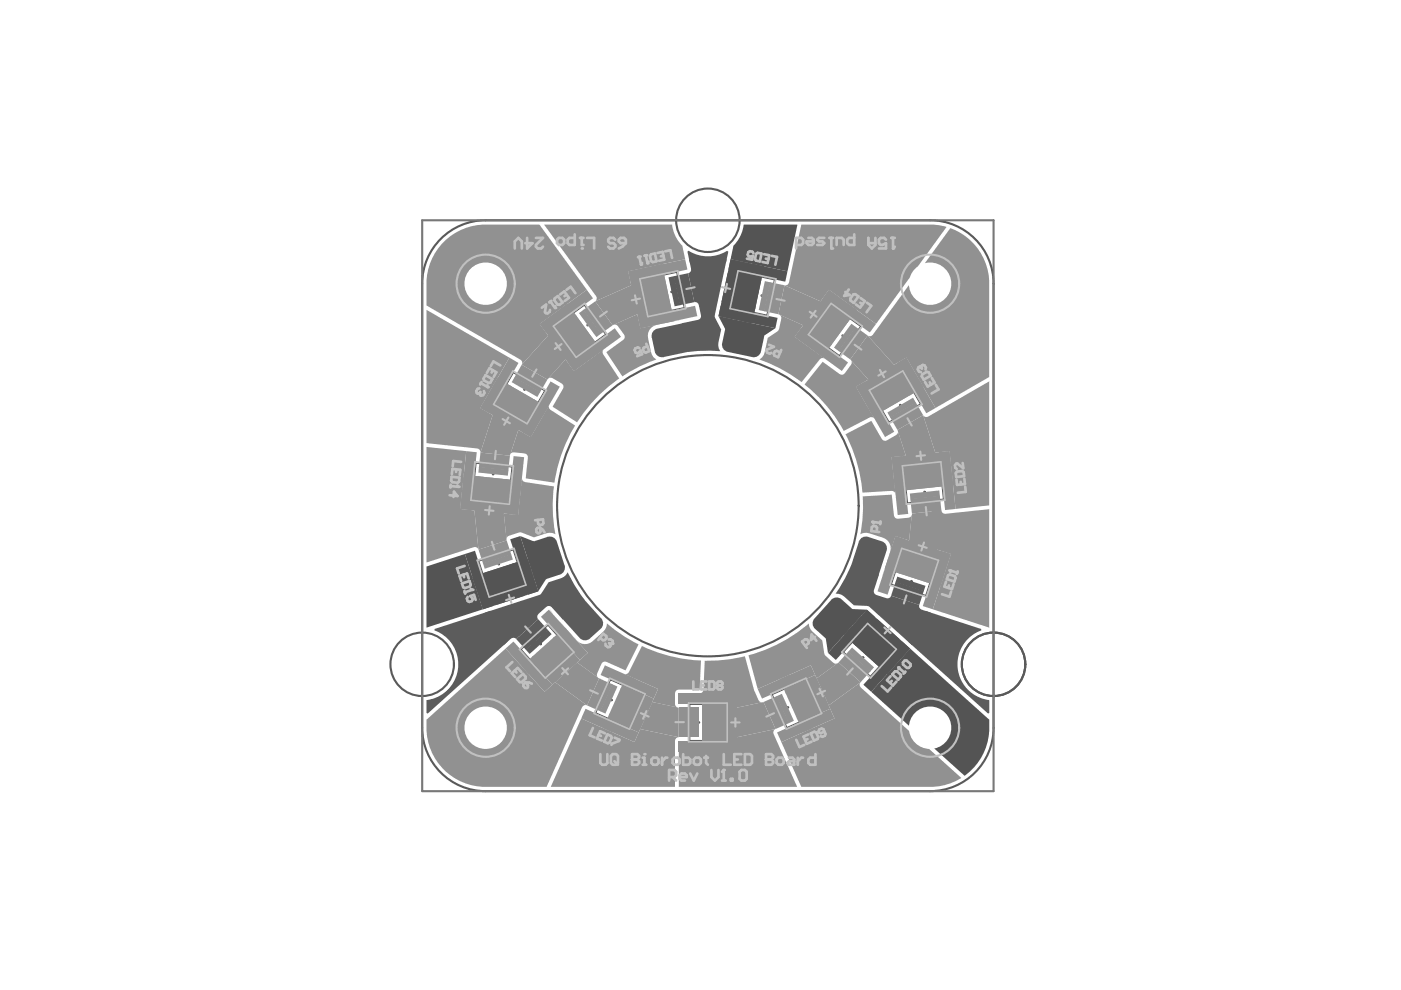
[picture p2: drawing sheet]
<svg xmlns="http://www.w3.org/2000/svg" width="297mm" height="210mm" viewBox="0 0 297 210" stroke-linecap="round" stroke-linejoin="round" font-family="sans-serif">
<g fill="none" stroke="#5a5a5a" stroke-width=".21">
<path d="M136 59.3l7.5-1.5 1.5 7.4-7.4 1.6zM156.7 57.8l7.5 1.5-1.6 7.5-7.5-1.6zM108.9 79l6.6 3.9-3.8 6.6-6.7-3.9zM117.7 69.2l6.2-4.5 4.5 6.2-6.2 4.5zM125.8 72.7a.68 .68 0 0 0-.9-.1 .68 .68 0 0 0-.2 .9M142 65.9a.68 .68 0 0 0-.8-.6 .68 .68 0 0 0-.6 .9M158.2 65.9a.68 .68 0 0 1 .8-.6 .68 .68 0 0 1 .5 .9M174.3 72.7a.68 .68 0 0 1 1-.1 .68 .68 0 0 1 .1 .9M176.3 64.7l6.1 4.5-4.4 6.2-6.2-4.5zM100.9 98.2l7.6 .8-.8 7.6-7.6-.8zM113.9 85.6a.68 .68 0 0 0-.9 .2 .68 .68 0 0 0 .2 .9M184.7 82.9l6.6-3.9 3.8 6.6-6.6 3.9z"/>
<path d="M186.3 85.6a.68 .68 0 0 1 .9 .2 .68 .68 0 0 1-.3 .9M191.6 99l7.6-.8 .8 7.6-7.6 .8zM101.5 119l7.3-2.4 2.4 7.3-7.3 2.3zM108.2 102.1a.68 .68 0 0 0-.7 .6 .68 .68 0 0 0 .6 .8M109.8 119.6a.68 .68 0 0 0-.5 .9 .68 .68 0 0 0 .9 .4M190.4 119.6a.68 .68 0 0 1 .4 .9 .68 .68 0 0 1-.8 .4M191.4 116.6l7.2 2.4-2.3 7.2-7.3-2.3zM192 102.1a.68 .68 0 0 1 .7 .6 .68 .68 0 0 1-.6 .8M110.5 137.7l5.7-5.1 5.1 5.7-5.7 5.1zM118.3 134.9a.68 .68 0 0 0-.1 1 .68 .68 0 0 0 1 0M181.9 134.9a.68 .68 0 0 1 0 1 .68 .68 0 0 1-.9 0M184 132.6l5.7 5.1-5.2 5.7-5.6-5.1z"/>
<path d="M129.4 144.2l7 3.1-3.1 6.9-7-3.1zM132.3 145.4a.68 .68 0 0 0 .4 .9 .68 .68 0 0 0 .9-.3M146.3 149.4h7.6v7.6h-7.6zM149.4 149.4a.68 .68 0 0 0 .7 .6 .68 .68 0 0 0 .7-.6M163.7 147.3l7-3.1 3.1 6.9-6.9 3.1zM167.9 145.4a.68 .68 0 0 1-.4 .9 .68 .68 0 0 1-.9-.3"/>
<circle cx="124.6" cy="68.9" r=".17"/>
<circle cx="142.4" cy="61.9" r=".17"/>
<circle cx="161.5" cy="62.7" r=".17"/>
<circle cx="178.7" cy="71.2" r=".17"/>
<circle cx="111.2" cy="82.6" r=".17"/>
<circle cx="190.9" cy="85.9" r=".17"/>
<circle cx="104.5" cy="100.5" r=".17"/>
<circle cx="105.8" cy="119.6" r=".17"/>
<circle cx="196" cy="104.3" r=".17"/>
<circle cx="114.6" cy="136.6" r=".17"/>
<circle cx="183" cy="139.4" r=".17"/>
<circle cx="193.2" cy="123.2" r=".17"/>
<circle cx="129.6" cy="148.4" r=".17"/>
<circle cx="148.2" cy="153.2" r=".17"/>
<circle cx="167" cy="150" r=".17"/>
</g>
<g fill="none" stroke="#5a5a5a" stroke-width=".45">
<path d="M93 51.1a13.4 13.4 0 0 1 10-4.4h94.2a13.5 13.5 0 0 1 13.5 13.5v94.1a13.5 13.5 0 0 1-13.5 13.4h-94.2a13.5 13.5 0 0 1-13.5-13.4v-94.1a13.4 13.4 0 0 1 3.5-9.1z"/>
<circle cx="150.1" cy="46.7" r="6.7"/>
<circle cx="150.1" cy="107.2" r="32"/>
<circle cx="89.5" cy="140.8" r="6.7"/>
<circle cx="210.7" cy="140.8" r="6.7"/>
</g>
<path d="M89.5 46.7h121.2v121h-121.2z" fill="none" stroke="#787878" stroke-width=".45"/>
<g fill="#919191">
<path d="M169.9 47.6h27.9l2.9 .5-6.1 8.4a4.3 4.3 0 0 0-1.7 2.4l-7.2 9.8-9.9-7.3-1.8 2.5-7.6-3.4a.79 .79 0 0 0 .9-.6z"/>
<path d="M201.5 48.4a12.5 12.5 0 0 1 8.2 11.8v19.7l-11.4 6.6-6.1-10.7-2.7 1.5-5.5-6.1a.79 .79 0 0 0 1.1-.2l7.6-10.5a4.5 4.5 0 0 0 5.1 4.1 4.5 4.5 0 0 0 3.8-5.3 4.5 4.5 0 0 0-5.5-3.5z"/>
</g>
<path d="M196.3 129.6l11.7 3.8v.3a7.7 7.7 0 0 0-4.2 3.7v.1a7.7 7.7 0 0 0-.4 5.7v.2a7.7 7.7 0 0 0 4.7 4.7l1.6 .3v2.8l-.2 .1-17-15.2z" fill="#5c5c5c"/>
<g fill="#919191">
<path d="M197.7 106.8l1.9 1.5a.79 .79 0 0 0 .9 .6l9.2-.9v25.1l-11.9-3.9 3.8-11.7-4.8-1.6z"/>
<path d="M195.7 88.1h.1a.76 .76 0 0 0 1 .2l12.9-7.4v26.3l-7.1 .7-1.3-12.3-3 .4z"/>
<path d="M165.7 157.3l11.2-5-1.2-2.7 6.7-4.9a.79 .79 0 0 0 .1 1.1l10.3 9.2a4.4 4.4 0 0 0 4.2 3.8l6.8 6.1-.1 .2a12.6 12.6 0 0 1-5.9 1.7h-27.9z"/>
<path d="M143.9 159.3h12.4v-3l8.1-1.7a.79 .79 0 0 0-.4 1l5 11.2h-25.1z"/>
</g>
<path d="M90.4 120.1l8.2-2.6 3.8 11.7-12 3.9z" fill="#545454"/>
<path d="M92.1 133.4l11.8-3.8 3.7 6.5-16.9 15.2-.3-.1v-2.8l.7-.1a7.8 7.8 0 0 0 4.7-3.2l.1-.1a7.7 7.7 0 0 0 1.1-5.6v-.1a7.8 7.8 0 0 0-3.2-4.8l-1.7-.8z" fill="#5c5c5c"/>
<g fill="#919191">
<path d="M123.2 152.3l11.3 5 1.2-2.7 8.2 1.7a.79 .79 0 0 0-.8 .8v9.7h-26.3z"/>
<path d="M90.4 94.8l8.5 .8-1.3 12.3 3 .3 .8 8.3a.79 .79 0 0 0-.9-.5l-10.1 3.3z"/>
<path d="M90.4 65.7l17.6 10.1-6.2 10.7 2.6 1.5-2.5 7.9a.79 .79 0 0 0-.7-.8l-10.8-1.1z"/>
<path d="M90.4 152.6l16.8-15.1 8.2 9.2 2.3-2 6.7 4.8h-.5l-.5 .5-7.5 16.8h-13.5a12.7 12.7 0 0 1-12-14.2zM98.5 154.3a4.5 4.5 0 0 0 9 0 4.5 4.5 0 0 0-9 0z"/>
</g>
<path d="M157.7 47.6h11.4l-2.1 9.9-12.1-2.5 .6-2.9 .9-1.1 .6-1z" fill="#545454"/>
<path d="M145.7 53.4l.3-.2a7.6 7.6 0 0 0 6.5 .8l1.7-.8 .2 .2-.5 2.3h-7.7z" fill="#5c5c5c"/>
<g fill="#919191">
<path d="M115.4 47.6h27.1l.7 2.4 .5 1 1 1.1 .6 2.9-12.1 2.5 .6 3-7.6 3.4a.79 .79 0 0 0 .2-1.1z"/>
<path d="M165.3 66.7l5 2.3-1.8 2.4 9.9 7.2-3.5-2.5-.6-.2-.5 .3-3.8 4.8-2.3-1.6-2.3-1.3-4.4-1.9a2.25 2.25 0 0 0 1.1-1.5l.7-3.1 2-1.3 .4-.5 .4-2.2v-.3z"/>
<path d="M174.4 76.7l3.6 2.6a.8 .8 0 0 0 1.1-.2l1.3-1.8 .2-.3-.1-.5 3.6 4-2.6 1.5 6.1 10.6-2.2-3.8-.4-.3h-.6l-5.5 2.9-1.9-3.1-1.6-2.1-1.8-1.9-3-2.8z"/>
<path d="M179.3 92.1l5.4-2.9 2.3 3.9a.8 .8 0 0 0 1.1 .3l1.9-1.2 .2-.2 .2-.5 1.7 5.1-3.1 .3 1.3 12.2-.4-4.3-.3-.5-.6-.2-6.1 .4-.7-4.5-.7-2.5-.9-2.5z"/>
<path d="M182.9 105.2l6.2-.3 .4 4.4a.8 .8 0 0 0 .9 .7l2.2-.2 .3-.1 .4-.5-.6 5.4-2.8-.9-3.8 11.6 2.6-8.3a2.34 2.34 0 0 0-1.5-3l-2.9-.9a2.26 2.26 0 0 0-1.9 .2l.5-3.1z"/>
<path d="M93.7 51.7a12.6 12.6 0 0 1 8.7-4.1h12l10 13.8-10 7.3 1.8 2.4-5.6 6.2a.79 .79 0 0 0-.3-1l-19.9-11.5a26.1 26.1 0 0 1 .4-7.7 12.5 12.5 0 0 1 2.9-5.4zM98.5 60.2a4.5 4.5 0 0 0 9 0 4.5 4.5 0 0 0-9 0z"/>
</g>
<path d="M180.5 119.9l5.8 1.9-1 3.3a.8 .8 0 0 0 .5 1l2.2 .7a.79 .79 0 0 0 .9-.5l6 2a.8 .8 0 0 0 .5 1l2 .6-4 6.9-9.1-8.1-.5-.2-2.8-.2-2-1.8a2.25 2.25 0 0 0-1.9-.6l2.1-3.3z" fill="#5c5c5c"/>
<g fill="#919191">
<path d="M149.4 140.1l2.8-.1 2.6-.2 3.1-.7 2 7.3 .9 2.1 .2 .2 .5 .2-5.2 1.1v-3h-8l.6-.2 .2-.6z"/>
<path d="M158.7 138.9l3.5-1.1 2.5-1.1 4.3-2.6 2.5-1.9a2.25 2.25 0 0 0 .8 1.7l2 1.9 .6 3 1.8 1.7 .2 .2h.6l-4.4 3.1-1.2-2.7-11.3 5z"/>
<path d="M136.1 137l3.4 1.3 2.5 .8 2.5 .5 4.1 .4-.3 6.2h-4.4a.8 .8 0 0 0-.8 .8v2.3l.1 .3 .4 .4-5.3-1.2 1.2-2.7-7.2-3.2h.6l.4-.4z"/>
<path d="M118.6 131.7l3.7 4.1a2.35 2.35 0 0 0 3.3 .2l2.3-2.1a2.25 2.25 0 0 0 .8-1.7l3.8 2.8 2.9 1.6-2.8 5.5-4-1.8a.8 .8 0 0 0-1.1 .4l-.9 2.1-.1 .3 .2 .6-4.3-3.2 2.2-2.1z"/>
<path d="M116.4 129.3l.7 .8z"/>
</g>
<path d="M102.8 129.9l11.6-3.8 .4-.3 1.5-2.3 2.7-.9a2.25 2.25 0 0 0 1.4-1.3l1.4 2.8 2.1 3.1-4.6 4.1-2.3-2.6a.8 .8 0 0 0-1.2 0l-1.6 1.5a.8 .8 0 0 0-.1 1.1l-4.6 4.2a.8 .8 0 0 0-1.2-.1l-1.5 1.4z" fill="#5c5c5c"/>
<g fill="#919191">
<path d="M111.1 97l-.4 4.3 .1 .6 .5 .3 6.2 .9-.3 3.7v2.5l.6 4a2.25 2.25 0 0 0-1.9-.2l-2.7 .8-2.9-1-2.4 .7-.2 .1-.3 .6-.6-5.4 3 .3z"/>
<path d="M118.2 82.8l-1.7 3-.1 .6 .1 .3 5.4 3.5-2 4-1 2.4-.7 2.6-.6 3.1-6.1-.9 .4-4.4a.8 .8 0 0 0-.7-.9l-2.2-.2h-.3l-.5 .4 1.7-5.1 2.6 1.5z"/>
<path d="M119.9 76.2l1.8 2.5 6.4-4.7-.3 .5 .1 .6 3.4 5.1-2.2 1.7-2 1.8-1.8 1.9-3 3.9-5.1-3.3 2.2-3.9a.78 .78 0 0 0-.3-1l-2-1.1-.3-.1-.5 .1z"/>
<path d="M130.2 68.8l4.9-2.2 .7 3 8.8-1.9-5.4 1.2a2.34 2.34 0 0 0-1.8 2.8l.6 3a2.25 2.25 0 0 0 1.2 1.5l-3.7 1.6-3.5 2-3.4-5.1 3.5-2.6a.8 .8 0 0 0 .2-1.2l-1.3-1.8-.2-.2z"/>
</g>
<path d="M146.1 55h8l-2.6 11.9 .1 .5 1.3 2.5-.6 2.7a2.26 2.26 0 0 0 .4 1.9l-2.2-.2-4.6 .3-1.3-6 3.4-.8a.8 .8 0 0 0 .6-.9l-.4-2.2a.8 .8 0 0 0-1-.6l-1.3-6.2a.8 .8 0 0 0 .6-.9z" fill="#5c5c5c"/>
<g fill="#919191">
<path d="M193.4 108.9l6.2-.7-.9 8.3 2.9 1-2.3 6.9-11.7-3.8 2.3-6.9 2.8 .9z"/>
<path d="M190.3 91.1l5.4-3.1 2.6 8 3-.4 .8 7.3-12.3 1.3-.8-7.3 3.1-.3z"/>
<path d="M183.9 71.1l5.6 6.2 2.7-1.5 3.6 6.3-10.7 6.2-3.6-6.3 2.6-1.5-3.8-4.3z"/>
<path d="M166.3 60.5l7.7 3.4 1.8-2.5 5.8 4.3-7.2 10-5.9-4.3 1.8-2.4-5.3-2.4z"/>
<path d="M126.2 63.9l7.6-3.4-.6-3 7.1-1.5 2.6 12.1-7.1 1.5-.7-3-5.2 2.4z"/>
<path d="M114.4 68.7l5.9-4.3 7.3 10-5.9 4.3-1.8-2.5-3.9 4.3-5.4-3.2 5.6-6.2z"/>
<path d="M105.5 80.2l10.7 6.2-3.7 6.3-2.6-1.5-1.8 5.4-6.2-.6 2.5-8-2.6-1.5z"/>
<path d="M98.3 100.7l12.3 1.3-.8 7.2-3-.3 .6 5.7-5.9 1.9-.9-8.3-3-.3z"/>
</g>
<g fill="#545454">
<path d="M154.9 55l7.1 1.5-2.5 12-7.2-1.5z"/>
<path d="M152.3 67l12.1 2.6-2.3 1.5-8.3-1.3z"/>
</g>
<path d="M149 147h7.3v12.3h-7.3z" fill="#919191"/>
<g fill="#545454">
<path d="M100.1 122.3l11.8-3.8 2.2 6.9-11.7 3.8z"/>
<path d="M110.3 113.7l2.9 1.1 2.6 8-1.7 2.6z"/>
<path d="M183.8 129.3l9.2 8.2-4.9 5.4-9.2-8.2z"/>
</g>
<g fill="#919191">
<path d="M113.5 141.2l5.9-5.2 3.6 3.9-5.9 5.3z"/>
<path d="M117.7 144.7l4.7-4.2 4.6 3.3-2.5 5.7z"/>
<path d="M133.8 146l4.8 2.1-3.2 7.2-4.8-2.1z"/>
<path d="M138.3 148.8l5.6 1.3v6.2l-8.2-1.7z"/>
<path d="M167.9 145.3l4.9-2.2 3.2 7.2-4.9 2.2z"/>
<path d="M156.3 150l5.6-1.1 2.5 5.7-8.1 1.7z"/>
<path d="M173.1 143.8l4.7-3.3 4.7 4.1-6.8 5z"/>
</g>
<g fill="#545454">
<path d="M193 137.5l16.7 15.1a12.9 12.9 0 0 1-5.2 11.9l-6.4-5.8a4.5 4.5 0 0 0 3.6-4.9 4.5 4.5 0 0 0-4.5-4 4.5 4.5 0 0 0-4.5 4.1l-8-7.2z"/>
<path d="M180.7 129.1l3.1 .2-8.3 9.1-.4-3z"/>
</g>
<g fill="#919191">
<path d="M188.3 118.5l2.1 .6-2.2 7-2.2-.7z"/>
<path d="M197.9 121.6l2.1 .7-2.2 6.9-2.2-.7z"/>
</g>
<path d="M192.7 114.6l6 1.9-1 3-5.9-1.9z" fill="#919191"/>
<path d="M189.9 123.3l6 2-1 3-6-2z" fill="#5c5c5c"/>
<g fill="#919191">
<path d="M190.4 119.1l1.1 .4-.7 2.1-1.1-.3z"/>
<path d="M196.8 121.2l1.1 .4-.7 2.1-1.1-.3z"/>
<path d="M189.9 113.7l2.1 .6-2.3 7-2.1-.7z"/>
<path d="M199.5 116.8l2.1 .7-2.3 6.9-2.1-.7z"/>
<path d="M199.1 95.9l2.2-.3 .8 7.3-2.3 .2z"/>
<path d="M189 96.9l2.3-.2 .7 7.2-2.2 .3z"/>
<path d="M198.5 101l1.1-.1 .2 2.2-1.1 .1z"/>
<path d="M191.8 101.7l1.1-.1 .2 2.2-1.1 .1z"/>
<path d="M193 105.8l6.3-.7 .3 3.1-6.3 .7z"/>
<path d="M192.1 96.6l6.2-.6 .3 3.1-6.2 .6z"/>
</g>
<g fill="#919191">
<path d="M199.6 100.9l2.2-.2 .8 7.2-2.2 .2z"/>
<path d="M189.6 102l2.2-.3 .8 7.3-2.3 .2z"/>
<path d="M184 86.4l2-1.2 3.6 6.3-1.9 1.2z"/>
<path d="M192.8 81.3l1.9-1.1 3.6 6.3-1.9 1.1z"/>
</g>
<g fill="#919191">
<path d="M184.1 80.5l5.4-3.2 1.6 2.8-5.4 3.1z"/>
<path d="M188.7 88.4l5.4-3.1 1.6 2.7-5.4 3.2z"/>
<path d="M186 85.2l.9-.5 1.1 1.9-.9 .6z"/>
<path d="M191.8 81.9l1-.6 1.1 2-1 .5z"/>
<path d="M181.5 82l1.9-1.1 3.7 6.3-2 1.1z"/>
<path d="M190.2 76.9l2-1.1 3.6 6.3-1.9 1.2z"/>
<path d="M175.8 61.4l5.8 4.3-1.3 1.8-5.9-4.2z"/>
<path d="M169.8 69.6l5.9 4.3-1.3 1.8-5.9-4.3z"/>
<path d="M178.5 66.2l1.8 1.3-.6 .9-1.8-1.3z"/>
<path d="M174.6 71.7l1.8 1.3-.7 .9-1.8-1.3z"/>
<path d="M181.4 69.3l2.6 1.8-3.7 5.1-2.6-1.8z"/>
<path d="M174 63.9l2.5 1.8-3.7 5.1-2.5-1.8z"/>
</g>
<g fill="#919191">
<path d="M179.8 64.4l5.9 4.3-1.3 1.8-5.9-4.3z"/>
<path d="M173.9 72.6l5.9 4.2-1.3 1.9-5.9-4.3z"/>
</g>
<g fill="#545454">
<path d="M157.7 65.9l7.2 1.5-.5 2.2-7.1-1.5z"/>
<path d="M159.8 56l7.2 1.5-.5 2.2-7.1-1.5z"/>
</g>
<path d="M154.3 57.9l3 .7-1.3 6.1-3-.6z" fill="#545454"/>
<path d="M163.3 59.8l3 .7-1.3 6.1-3-.6z" fill="#919191"/>
<g fill="#545454">
<path d="M158 64.8l2.2 .5-.3 1-2.2-.4z"/>
<path d="M159.4 58.2l2.2 .5-.3 1.1-2.2-.5z"/>
<path d="M152.8 64.8l7.1 1.5-.4 2.2-7.2-1.5z"/>
<path d="M154.9 55l7.1 1.5-.4 2.2-7.2-1.5z"/>
</g>
<g fill="#919191">
<path d="M110.6 141.3l1.6-1.5 4.9 5.4-1.7 1.5z"/>
<path d="M118.1 134.5l1.6-1.5 4.9 5.4-1.6 1.5z"/>
<path d="M112.2 139.8l.9-.8 1.5 1.7-.9 .7z"/>
<path d="M117.2 135.3l.9-.8 1.5 1.7-.9 .7z"/>
</g>
<path d="M109.4 135.5l4.7-4.2 2.1 2.3-4.7 4.2z" fill="#5c5c5c"/>
<path d="M115.6 142.3l4.7-4.2 2.1 2.4-4.7 4.2z" fill="#919191"/>
<g fill="#919191">
<path d="M107.2 137.5l1.7-1.5 4.8 5.4-1.6 1.5z"/>
<path d="M114.7 130.8l1.7-1.5 4.8 5.4-1.6 1.5z"/>
<path d="M128.3 141.1l6.6 2.9-.9 2.1-6.7-3z"/>
<path d="M124.1 150.3l6.7 2.9-.9 2.1-6.7-3z"/>
</g>
<g fill="#919191">
<path d="M135.4 147.6l2.9 1.2-2.6 5.8-2.8-1.3z"/>
<path d="M127 143.8l2.9 1.3-2.6 5.7-2.8-1.2z"/>
<path d="M131.9 145.2l2.1 .9-.5 1-2-.9z"/>
<path d="M129.2 151.3l2.1 .9-.5 1-2-.9z"/>
<path d="M132.9 143.1l6.6 3-.9 2-6.7-2.9z"/>
<path d="M128.8 152.3l6.6 3-.9 2-6.7-2.9z"/>
<path d="M149 157.1h7.3v2.2h-7.3z"/>
<path d="M149 147h7.3v2.3h-7.3z"/>
<path d="M149 156h2.2v1.1h-2.2z"/>
<path d="M149 149.3h2.2v1.1h-2.2z"/>
<path d="M143.9 150h3.2v6.3h-3.2z"/>
<path d="M153.1 150h3.2v6.3h-3.2z"/>
</g>
<g fill="#919191">
<path d="M143.9 157.1h7.3v2.2h-7.3z"/>
<path d="M143.9 147h7.3v2.3h-7.3z"/>
<path d="M160.6 146.1l6.7-3 .9 2.1-6.6 2.9z"/>
<path d="M164.7 155.3l6.7-3 .9 2.1-6.6 2.9z"/>
</g>
<g fill="#919191">
<path d="M170.3 145.1l2.8-1.3 2.6 5.8-2.9 1.2z"/>
<path d="M161.9 148.8l2.8-1.2 2.6 5.7-2.9 1.3z"/>
<path d="M166.2 146.1l2-.9 .5 1-2.1 .9z"/>
<path d="M168.9 152.2l2.1-.9 .4 1-2 .9z"/>
<path d="M165.3 144l6.6-2.9 .9 2-6.6 3z"/>
<path d="M169.4 153.2l6.6-2.9 .9 2-6.6 3z"/>
</g>
<g fill="#545454">
<path d="M191.3 136l1.7 1.5-4.9 5.4-1.7-1.5z"/>
<path d="M183.8 129.3l1.7 1.5-4.9 5.4-1.7-1.5z"/>
<path d="M187.1 139l.8 .8-1.5 1.6-.8-.7z"/>
<path d="M182.1 134.5l.8 .8-1.5 1.6-.8-.7z"/>
</g>
<path d="M179.9 138.1l4.7 4.2-2.1 2.4-4.7-4.2z" fill="#919191"/>
<path d="M186.1 131.3l4.6 4.2-2.1 2.3-4.6-4.2z" fill="#545454"/>
<g fill="#545454">
<path d="M187.9 139.8l1.7 1.5-4.9 5.4-1.7-1.5z"/>
<path d="M180.4 133l1.7 1.5-4.9 5.4-1.7-1.5z"/>
</g>
<g fill="#919191">
<path d="M140.2 66.3l7.2-1.5 .4 2.2-7.1 1.5z"/>
<path d="M138.1 56.5l7.2-1.5 .4 2.2-7.1 1.5z"/>
</g>
<path d="M133.8 60.5l3.1-.7 1.3 6.2-3.1 .6z" fill="#919191"/>
<path d="M142.8 58.6l3.1-.7 1.3 6.2-3.1 .6z" fill="#5c5c5c"/>
<g fill="#919191">
<path d="M140 65.3l2.2-.5 .2 1.1-2.2 .4z"/>
<path d="M138.6 58.7l2.2-.5 .2 1.1-2.2 .5z"/>
<path d="M135.3 67.4l7.1-1.5 .5 2.2-7.1 1.5z"/>
<path d="M133.2 57.5l7.1-1.5 .5 2.2-7.1 1.5z"/>
<path d="M114.4 68.7l5.9-4.3 1.4 1.8-5.9 4.3z"/>
<path d="M120.4 76.8l5.9-4.2 1.3 1.8-5.9 4.3z"/>
<path d="M119.8 67.5l1.9-1.3 .6 .9-1.8 1.3z"/>
<path d="M123.8 73l1.8-1.3 .7 .9-1.8 1.3z"/>
<path d="M123.7 65.7l2.5-1.8 3.7 5.1-2.6 1.8z"/>
<path d="M116.2 71.1l2.6-1.8 3.6 5.1-2.5 1.8z"/>
</g>
<g fill="#919191">
<path d="M118.5 65.7l5.9-4.3 1.3 1.9-5.9 4.2z"/>
<path d="M124.5 73.9l5.8-4.3 1.4 1.8-5.9 4.3z"/>
<path d="M116.7 80.9l2 1.1-3.7 6.3-1.9-1.1z"/>
<path d="M108 75.8l1.9 1.1-3.6 6.4-1.9-1.2z"/>
</g>
<g fill="#919191">
<path d="M106 85.3l5.5 3.1-1.6 2.8-5.5-3.2z"/>
<path d="M110.6 77.3l5.5 3.2-1.6 2.7-5.5-3.1z"/>
<path d="M113.2 84.7l1 .5-1.1 2-1-.6z"/>
<path d="M107.4 81.3l1 .6-1.1 1.9-1-.5z"/>
<path d="M114.2 85.2l2 1.2-3.7 6.3-1.9-1.2z"/>
<path d="M105.5 80.2l1.9 1.1-3.6 6.3-2-1.1z"/>
<path d="M98.3 100.7l2.3 .2-.8 7.2-2.2-.2z"/>
<path d="M108.4 101.7l2.2 .3-.8 7.2-2.2-.2z"/>
<path d="M100.6 100.9l1.1 .1-.3 2.2-1.1-.1z"/>
<path d="M107.3 101.6l1.1 .1-.3 2.2-1.1-.1z"/>
<path d="M101.9 96l6.2 .6-.3 3.1-6.3-.6z"/>
<path d="M100.9 105.1l6.3 .7-.4 3.1-6.2-.7z"/>
</g>
<g fill="#919191">
<path d="M98.9 95.6l2.2 .3-.8 7.2-2.2-.2z"/>
<path d="M108.9 96.7l2.2 .2-.7 7.3-2.3-.3z"/>
</g>
<g fill="#545454">
<path d="M108.2 114.3l2.1-.6 2.3 6.9-2.2 .7z"/>
<path d="M98.6 117.5l2.1-.7 2.3 6.9-2.2 .7z"/>
</g>
<path d="M104.3 125.3l6-2 .9 3-5.9 2z" fill="#545454"/>
<path d="M101.4 116.5l6-1.9 1 3-6 1.9z" fill="#919191"/>
<g fill="#545454">
<path d="M108.7 119.5l1-.4 .7 2.2-1 .3z"/>
<path d="M102.3 121.6l1-.4 .7 2.2-1 .3z"/>
<path d="M109.7 119.1l2.2-.6 2.2 6.9-2.1 .7z"/>
<path d="M100.1 122.3l2.2-.7 2.2 6.9-2.1 .7z"/>
</g>
<path d="M190.2 122.3l6 1.9-.4 1.2-5.9-2z" fill-rule="evenodd" fill="#5c5c5c"/>
<g fill="#919191">
<path d="M191.8 117.5l6 1.9-.4 1.2-6-2z" fill-rule="evenodd"/>
<path d="M191.2 119.4l6 1.9-.7 2.2-6-2z" fill-rule="evenodd"/>
<path d="M192.6 101.6l6.2-.6 .3 2.2-6.3 .7z" fill-rule="evenodd"/>
<path d="M192.4 99.6l6.2-.6 .1 1.2-6.2 .7z" fill-rule="evenodd"/>
<path d="M192.9 104.6l6.2-.6 .2 1.2-6.3 .7z" fill-rule="evenodd"/>
<path d="M188.1 87.5l5.5-3.2 .6 1.1-5.4 3.1z" fill-rule="evenodd"/>
<path d="M185.6 83.1l5.5-3.1 .6 1-5.5 3.2z" fill-rule="evenodd"/>
<path d="M186.6 84.8l5.5-3.1 1.1 2-5.4 3.1z" fill-rule="evenodd"/>
<path d="M178.1 66.9l1.8 1.3-3.7 5-1.8-1.3z" fill-rule="evenodd"/>
<path d="M176.4 65.7l1 .7-3.7 5.1-1-.8z" fill-rule="evenodd"/>
<path d="M180.5 68.6l1 .8-3.7 5-1-.7z" fill-rule="evenodd"/>
<path d="M162.2 59.6l1.2 .3-1.3 6.1-1.2-.3z" fill-rule="evenodd"/>
</g>
<g fill="#545454">
<path d="M157.2 58.6l1.2 .2-1.3 6.2-1.2-.3z" fill-rule="evenodd"/>
<path d="M159.2 59l2.2 .4-1.3 6.2-2.2-.5z" fill-rule="evenodd"/>
</g>
<g fill="#919191">
<path d="M112.8 139.2l4.7-4.2 1.5 1.7-4.7 4.2z" fill-rule="evenodd"/>
<path d="M114.8 141.5l4.7-4.2 .8 .9-4.6 4.2z" fill-rule="evenodd"/>
</g>
<path d="M111.5 137.7l4.6-4.2 .9 1-4.7 4.2z" fill-rule="evenodd" fill="#5c5c5c"/>
<g fill="#919191">
<path d="M129.8 145.1l1.1 .5-2.5 5.7-1.2-.5z" fill-rule="evenodd"/>
<path d="M134.4 147.1l1.1 .5-2.5 5.7-1.2-.5z" fill-rule="evenodd"/>
<path d="M131.6 145.9l2.1 .9-2.6 5.7-2-.9z" fill-rule="evenodd"/>
<path d="M149 150h2.2v6.3h-2.2z" fill-rule="evenodd"/>
<path d="M152 150h1.2v6.3h-1.2z" fill-rule="evenodd"/>
<path d="M146.9 150h1.3v6.3h-1.3z" fill-rule="evenodd"/>
<path d="M164.6 147.6l1.2-.5 2.5 5.7-1.1 .5z" fill-rule="evenodd"/>
<path d="M169.3 145.6l1.1-.5 2.5 5.7-1.1 .5z" fill-rule="evenodd"/>
<path d="M166.5 146.8l2-.9 2.6 5.7-2.1 .9z" fill-rule="evenodd"/>
</g>
<g fill="#545454">
<path d="M182.7 135l4.6 4.2-1.5 1.7-4.6-4.2z" fill-rule="evenodd"/>
<path d="M184 133.5l4.7 4.2-.8 1-4.7-4.2z" fill-rule="evenodd"/>
</g>
<path d="M180.7 137.3l4.6 4.2-.8 .9-4.7-4.2z" fill-rule="evenodd" fill="#919191"/>
<path d="M141.7 58.8l1.2-.2 1.3 6.1-1.2 .3z" fill-rule="evenodd" fill="#5c5c5c"/>
<g fill="#919191">
<path d="M136.8 59.9l1.2-.3 1.3 6.1-1.2 .3z" fill-rule="evenodd"/>
<path d="M138.8 59.4l2.2-.4 1.3 6.1-2.2 .5z" fill-rule="evenodd"/>
<path d="M120.3 68.2l1.8-1.3 3.7 5-1.8 1.3z" fill-rule="evenodd"/>
<path d="M118.7 69.4l1-.8 3.7 5.1-1 .7z" fill-rule="evenodd"/>
<path d="M122.7 66.4l1-.7 3.7 5-1 .8z" fill-rule="evenodd"/>
<path d="M109.1 80l5.4 3.1-.6 1.1-5.4-3.2z" fill-rule="evenodd"/>
<path d="M106.6 84.3l5.4 3.2-.6 1-5.4-3.1z" fill-rule="evenodd"/>
<path d="M108.1 81.7l5.4 3.1-1.1 2-5.4-3.2z" fill-rule="evenodd"/>
<path d="M101.3 101l6.3 .6-.2 2.3-6.3-.7z" fill-rule="evenodd"/>
<path d="M101 104l6.3 .6-.2 1.3-6.2-.7z" fill-rule="evenodd"/>
<path d="M101.5 99l6.3 .6-.1 1.3-6.3-.7z" fill-rule="evenodd"/>
<path d="M102.4 119.4l6-1.9 .3 1.1-5.9 2z" fill-rule="evenodd"/>
</g>
<g fill="#545454">
<path d="M103.9 124.2l6-1.9 .4 1.1-6 2z" fill-rule="evenodd"/>
<path d="M103 121.3l6-1.9 .7 2.1-6 2z" fill-rule="evenodd"/>
</g>
<path d="M182.1 114.8l2-1 2.9 1 1 1.9-1.7 5.1-1.9 1-2.9-1-1-1.9z" fill-rule="evenodd" fill="#5c5c5c"/>
<g fill="#5c5c5c">
<path d="M187 114.8l-.5 1.5zM187 114.8a1.54 1.54 0 0 1 1 1.9l-1.5-.4z"/>
<path d="M182.1 114.8l1.5 .5zM182.3 114.4a1.54 1.54 0 0 1 1.8-.6l-.5 1.5-1.5-.5z"/>
<path d="M181.9 120.4l-.4 1.4zM180.5 119.9l1.4 .5-.4 1.4a1.54 1.54 0 0 1-1-1.9z"/>
<path d="M184.9 121.3l1.4 .5zM184.9 121.3l1.4 .5a1.54 1.54 0 0 1-1.9 1z"/>
</g>
<path d="M176.2 127.2l2.2-.1 2.3 2 .1 2.2-3.5 4-2.2 .1-2.3-2.1-.1-2.2z" fill-rule="evenodd" fill="#545454"/>
<g fill="#545454">
<path d="M180.7 129.1l-1 1.2zM180.7 129.1a1.54 1.54 0 0 1 .1 2.2l-1.1-1z"/>
<path d="M176.2 127.2l1.2 1zM176.2 127.2a1.54 1.54 0 0 1 2.2-.1l-1 1.1z"/>
<path d="M173.8 132.2l-1 1.1zM172.7 131.1l1.1 1.1-1 1.1a1.54 1.54 0 0 1-.1-2.2z"/>
<path d="M176.1 134.2l1.2 1.1zM176.1 134.2l1.2 1.1a1.54 1.54 0 0 1-2.2 .1z"/>
</g>
<path d="M139.4 69.7l5.2-1.1 1.8 1.2 .7 3-1.2 1.8-5.2 1.1-1.9-1.2-.6-3z" fill-rule="evenodd" fill="#5c5c5c"/>
<g fill="#5c5c5c">
<path d="M138.2 71.5l1.5-.3zM138.5 70.2l.9-.5 .3 1.5-1.5 .3v-.5z"/>
<path d="M140.3 74.2l.4 1.5zM138.8 74.5l1.5-.3 .4 1.5a1.54 1.54 0 0 1-1.9-1.2z"/>
<path d="M145.5 73.1l1.6-.3zM145.5 73.1l1.6-.3a1.54 1.54 0 0 1-1.2 1.8z"/>
<path d="M144.6 68.6l.3 1.5zM144.6 68.6a1.54 1.54 0 0 1 1.8 1.2l-1.5 .3z"/>
</g>
<path d="M153.8 69.8l1.8-1.2 5.2 1.1 1.2 1.8-.7 3-1.8 1.2-5.2-1.1-1.2-1.8z" fill-rule="evenodd" fill="#545454"/>
<g fill="#545454">
<path d="M153.8 69.8l1.5 .3zM154.2 68.9l.9-.3h.5l-.3 1.5-1.5-.3z"/>
<path d="M154.6 73.1l-.3 1.5zM153.1 72.8l1.5 .3-.3 1.5a1.54 1.54 0 0 1-1.2-1.8z"/>
<path d="M159.8 74.2l1.5 .3zM159.8 74.2l1.5 .3a1.54 1.54 0 0 1-1.8 1.2z"/>
<path d="M160.8 69.7l-.3 1.5zM160.8 69.7a1.54 1.54 0 0 1 1.2 1.8l-1.5-.3z"/>
</g>
<path d="M119.4 129.1l2.3-2 2.2 .1 3.6 3.9-.1 2.2-2.3 2.1-2.2-.1-3.6-4z" fill-rule="evenodd" fill="#5c5c5c"/>
<g fill="#5c5c5c">
<path d="M124 134.2l1.1 1.2zM122.9 135.3l1.1-1.1 1.1 1.2a1.54 1.54 0 0 1-2.2-.1z"/>
<path d="M126.3 132.2l1.2-1.1zM126.3 132.2l1.2-1.1a1.54 1.54 0 0 1-.1 2.2z"/>
<path d="M121.7 127.1l1.1 1.1zM121.7 127.1a1.54 1.54 0 0 1 2.2 .1l-1.1 1z"/>
<path d="M119.3 131.3l1.2-1zM119.4 129.1l1.1 1.2-1.2 1a1.54 1.54 0 0 1 .1-2.2z"/>
</g>
<path d="M113.2 114.8l2.9-1 2 1 1.6 5.1-1 1.9-2.9 1-2-1-1.6-5.1z" fill-rule="evenodd" fill="#545454"/>
<g fill="#545454">
<path d="M115.3 121.3l.5 1.5zM113.8 121.8l1.5-.5 .5 1.5a1.54 1.54 0 0 1-2-1z"/>
<path d="M118.2 120.4l1.5-.5zM118.2 120.4l1.5-.5a1.54 1.54 0 0 1-1 1.9z"/>
<path d="M116.1 113.8l.5 1.5zM116.1 113.8a1.54 1.54 0 0 1 2 1l-1.5 .5z"/>
<path d="M112.2 116.7l1.5-.4zM112.7 115l.5-.2 .5 1.5-1.5 .4a1.54 1.54 0 0 1 .5-1.7z"/>
</g>
<g fill="none" stroke="#c0c0c0" stroke-width=".45">
<path d="M113.8 78.3l-.9 1.6M117.8 72.7l1.1 1.5M119.1 72.9l-1.5 1.1M128.7 66.1l-1.5 1M134.6 62.6l.4 1.8M135.7 63.3l-1.8 .4M147.3 60.9l-1.8 .4M153.1 60.9l1.7 .4M154.1 60.2l-.3 1.7M164.6 63.4l1.8 .4M171.7 66.1l1.4 1.1M172.9 65.9l-1 1.4"/>
<path d="M181.2 73.1l1.4 1M186.5 78.4l.9 1.6M187.8 78.8l-1.6 .9M105.1 95.6l-.2 1.8M106.6 88.8l1.5 .9M107.8 88.5l-.9 1.6M192.4 88.7l.9 1.5M195.1 95.7l.2 1.8M196.1 96.5l-1.8 .2M102.8 108.1l1.8 .2M103.8 107.3l-.2 1.8M104.3 114.9l.5 1.7"/>
<path d="M194.8 115.6l1.7 .6M195.9 115l-.6 1.7M196.3 107.5l.2 1.8M107.9 126.1l.5 1.7M109 126.7l-1.7 .5M111.3 132.8l1.2 1.4M187.5 133l1.3 1.2M188.8 133l-1.2 1.3M192.2 126.2l-.6 1.7M119.2 141.6l1.2 1.4M120.5 141.7l-1.4 1.2M125.1 146.3l1.7 .8"/>
<path d="M135.9 151.2l1.6 .7M137.1 150.8l-.8 1.6M143.2 153.1h1.8M155 153.2h1.8M155.9 152.3v1.8M164.1 151.2l-1.6 .7M173.8 146l.7 1.7M174.9 146.5l-1.6 .7M180.8 141.7l-1.2 1.3"/>
</g>
<g fill="none" stroke="#c0c0c0" stroke-width=".34">
<path d="M135.7 59.1l8-1.7 1.7 8-8 1.7zM156.5 57.4l8 1.7-1.7 8-8-1.7zM108.8 78.6l7.1 4.1-4.1 7.1-7.2-4.1zM117.3 69.1l6.7-4.8 4.8 6.7-6.7 4.8zM176.2 64.3l6.6 4.8-4.8 6.7-6.6-4.8zM100.7 97.9l8.2 .9-.9 8.1-8.2-.8zM184.3 82.7l7.1-4.1 4.1 7.1-7.1 4.1zM191.3 98.8l8.2-.9 .8 8.2-8.1 .8zM101.2 118.8l7.8-2.5 2.5 7.8-7.8 2.5zM191.2 116.3l7.8 2.5-2.5 7.8-7.8-2.5zM110.1 137.7l6.1-5.5 5.5 6.1-6.1 5.5zM184 132.2l6.1 5.5-5.5 6.1-6.1-5.5z"/>
<path d="M129.3 143.8l7.5 3.3-3.3 7.5-7.5-3.3zM146 149.1h8.2v8.2h-8.2zM163.4 147.1l7.5-3.3 3.3 7.5-7.5 3.3z"/>
</g>
<path d="M123 50.4h.7M123.3 50.4v1.5h.4M124.5 50.4h1.5v2.3M130.4 50.8l-.3-.4h-.8l-.3 .4v.4l.3 .4h.8l.3 .3v.4l-.3 .4h-.8l-.3-.4M131.2 50.8l.4-.4h.7l.4 .4v.8h-1.1l-.4-.4zM132.7 51.6l-.8 .7-.7 .4" fill="none" stroke="#c0c0c0" stroke-width=".57"/>
<circle cx="123.3" cy="52.7" r=".28" fill="#c0c0c0"/>
<path d="M109.1 52.7v-1.5l.8-.8 .7 .8v1.5M111.8 50.4v2.3l1.1-1.1h-1.5M113.6 50.4h1.5l-1.5 1.5v.4l.4 .4h.8l.3-.4M118.1 50.8l.4-.4h.7l.4 .4v.8l-.4 .3h-.7l-.4-.3zM121.9 49.7v2.2h-1.2l-.3-.3v-.8l.3-.4h1.2M189 50.4h.7M189.3 50.4v2.3" fill="none" stroke="#c0c0c0" stroke-width=".57"/>
<circle cx="189.3" cy="52.7" r=".28" fill="#c0c0c0"/>
<g fill="none" stroke="#c0c0c0" stroke-width=".57">
<path d="M168.8 51.9h1.1l.4-.3v-.8l-.4-.4h-1.1v2.3M171.4 50.4h.7l.4 .4v.8l-.4 .3h-.7l-.4-.3v-.4h1.5M174.8 50.4h-1.2l-.3 .4 .3 .4h.8l.4 .4-.4 .3h-1.1M175.9 50.4h.7M176.3 50.4v2.3h.3M177.4 51.9v-1.5h1.1l.4 .4v1.1M181.1 49.7v2.2h-1.1l-.4-.3v-.8l.4-.4h1.1M184.1 50.4v1.5l.8 .8 .7-.8v-1.5M184.1 51.6h1.5M187.8 50.8l-.3-.4h-.8l-.4 .4v.8l.4 .3h.4l.7-.3v1.1h-1.5M189.7 52.3l-.4 .4M141.9 164.8h1.1l.4-.4v-.8l-.4-.3h-1.1v2.2"/>
<path d="M142.6 164.8l.8 .7M144.1 164.8h1.5v-.4l-.4-.4h-.7l-.4 .4v.7l.4 .4h.7M146.3 164l.8 1.5 .7-1.5M150.8 163.3v1.5l.8 .7 .7-.7v-1.5M153.1 165.5h.7M153.4 163.3v2.2"/>
</g>
<circle cx="153.4" cy="163.3" r=".28" fill="#c0c0c0"/>
<path d="M127.3 159.9v1.9l.4 .3h.7l.4-.3v-1.9M129.9 159.9h.7l.4 .4v1.5l-.4 .3h-.7l-.4-.3v-1.5zM134 159.9v2.2h1.1l.4-.3v-.4l-.4-.4h-1.1M130.3 161.4l.7 .7M153.4 163.3l-.3 .3M154.9 165.1h.4v.4h-.4zM156.8 163.6l.4-.3h.7l.4 .3v1.5l-.4 .4h-.7l-.4-.4z" fill="none" stroke="#c0c0c0" stroke-width=".57"/>
<circle cx="134" cy="161" r=".28" fill="#c0c0c0"/>
<path d="M134 159.9h1.1l.4 .4v.3l-.4 .4h-1.1M136.3 162.1h.7M136.3 160.6h.3v1.5" fill="none" stroke="#c0c0c0" stroke-width=".57"/>
<circle cx="136.6" cy="159.9" r=".28" fill="#c0c0c0"/>
<g fill="none" stroke="#c0c0c0" stroke-width=".57">
<path d="M144.8 159.9v2.2h1.2l.3-.3v-.8l-.3-.4h-1.2M153.4 159.9v2.2h1.5M157.2 159.9h-1.5v2.2h1.5M157.9 159.9h1.2l.3 .4v1.5l-.3 .3h-1.2zM162.4 159.9v2.2h1.1l.4-.3v-.4l-.4-.4h-1.1M138.5 160.6h.7l.4 .4v.8l-.4 .3h-.7l-.4-.3v-.8zM140.4 160.6v1.5M141.5 160.6h-.4l-.7 .8M142.6 161l.4-.4h.7l.4 .4v.8l-.4 .3h-.7l-.4-.3zM147.1 161l.4-.4h.7l.4 .4v.8l-.4 .3h-.7l-.4-.3zM149.3 160.6h.8M149.7 160.3v1.5l.4 .3"/>
<path d="M155.7 161h.7"/>
</g>
<circle cx="162.4" cy="161" r=".28" fill="#c0c0c0"/>
<g fill="none" stroke="#c0c0c0" stroke-width=".57">
<path d="M135.6 73.8l-.4-.1-.5 .2-.2 .3 .3 .6 .3 .1 .7-.6 .3 .8-1 .4M137 72.9l.7 1.5-.8 .4-.4-.2-.2-.5 .2-.4 .7-.3M113.9 111.9h.6l.1 .8-.3 .3-.2 .1-.3-.3-.1-.5zM114 110.2l.1 .9 .3 .2 .6-.1 .2-.3-.1-.8-1.7 .2M114.5 111.9l.6 .5 .4 .5M127.2 135.2l.7 .6 .4-.1 .3-.4-.1-.4-.6-.5-1 1.3M129 135.6l.4-.1 .5 .4v.4l-.1 .2M170.7 136.9l.7-.5 .1-.4-.4-.4-.4-.1-.6 .5 1 1.4M172.8 135l-.9 .7 .2-1.2 1 1.4M162.4 159.9h1.1l.4 .4v.3l-.4 .4h-1.1M172.9 159.9v2.2h-1.1l-.4-.3v-.8l.4-.4h1.1M164.7 161l.3-.4h.8l.4 .4v.8l-.4 .3h-.8l-.3-.3z"/>
<path d="M167.3 160.6h.7l.4 .4v1.1h-1.1l-.4-.3 .4-.4h1.1M169.1 160.6v1.5M170.3 160.6h-.4l-.8 .8"/>
</g>
<circle cx="129.8" cy="136.5" r=".28" fill="#c0c0c0"/>
<path d="M163.1 73.1l1 .4-1.5 .6-.1 .3 .2 .4 .5 .2 .3-.2M165.6 74.2l-.6 1.5-.8-.3-.1-.4 .2-.5 .3-.1 .8 .3M185 110.7l1.6 .2M185.9 112.7l.1-.8-.3-.3-.5-.1-.4 .3-.1 .8 1.7 .2M186.7 110.6l-.1 .5M128.4 136.5v.4l.5 .3h.4l.1-.3v-.4M129.2 136.4l.2 .1M129.8 136.5h-.4" fill="none" stroke="#c0c0c0" stroke-width=".57"/>
<circle cx="185" cy="110.7" r=".28" fill="#c0c0c0"/>
<path d="M98.5 120l-1.6 .5 .4 1.1M185 110.7l.2 .3M97.9 123.7l1.6-.5 .3 .8-.2 .3-1 .4-.4-.2zM98.2 121.9l.2 .5M98.5 125.3l.1 .5M99.4 122.7l-.4-1.1-1.6 .5 .4 1.1M100.2 125.1l-1.6 .5" fill="none" stroke="#c0c0c0" stroke-width=".57"/>
<circle cx="100.2" cy="125.1" r=".28" fill="#c0c0c0"/>
<path d="M96.8 99.5l-.1 .6M97.8 97.9l-1.7-.1-.1 1.1M95.5 103l1.7 .2M95.6 102.8l-.1 .5M95.7 101.1l1.7 .2-.1 .8-.3 .3-1.1-.2-.2-.3zM95.8 100.5l.1-1.1 1.7 .2-.1 1.1M99.2 126.6l-.2 .3 .2 .5 .3 .2 .5-.2 .2-.3-.5-.7 .8-.3 .3 1.1M99.8 124.9l.4 .2" fill="none" stroke="#c0c0c0" stroke-width=".57"/>
<circle cx="97.2" cy="103.2" r=".28" fill="#c0c0c0"/>
<path d="M102.9 79.5l1.5 .9-.4 .7-.4 .1-1-.5-.1-.4zM103.2 79.1l.6-1 1.4 .8-.5 1M104.5 78.5l-.3 .5M106.1 77.5l-1.5-.9-.5 1M102 81.2l1.4 .9M102.1 81l-.3 .5M95.3 105l1.7 .2-.7-1-.2 1.2M97 102.9l.2 .3" fill="none" stroke="#c0c0c0" stroke-width=".57"/>
<circle cx="103.4" cy="82.1" r=".28" fill="#c0c0c0"/>
<path d="M102.6 82.9l.1 .4-.3 .5-.4 .1-.2-.2M103.3 81.7l.1 .4" fill="none" stroke="#c0c0c0" stroke-width=".57"/>
<circle cx="101.8" cy="83.7" r=".28" fill="#c0c0c0"/>
<path d="M116.7 63.9l1 1.4M116.9 63.8l-.4 .3M117.6 63.3l.7-.5 1 1.3-.7 .5h-.4l-.7-.9zM118.7 62.4l.9-.6 1 1.3-.9 .7M120.1 61.5l.9-.7 1 1.4M120.1 62.5l-.4 .3M101.6 82.4l-.3 .1-.3 .4 .1 .4 .2 .2 .4-.1M101.7 83.4l.1 .3M101.8 83.1l-.1 .3" fill="none" stroke="#c0c0c0" stroke-width=".57"/>
<circle cx="117.7" cy="65.3" r=".28" fill="#c0c0c0"/>
<path d="M136.9 54.2l.4 1.6M137.2 54.1l-.5 .1M138 53.9l.9-.1 .3 1.6-.8 .2-.4-.2-.2-1.1zM139.4 53.6l1.1-.2 .3 1.6-1.1 .3M140.7 54.2l-.6 .1M141 53.3l1.1-.2 .4 1.6M114.9 65.2l.9-.6-.3 1.6 .2 .2h.4l.4-.3 .1-.4M117.7 64.9v.4" fill="none" stroke="#c0c0c0" stroke-width=".57"/>
<circle cx="137.3" cy="55.8" r=".28" fill="#c0c0c0"/>
<path d="M135.6 54.5l.3 1.6M135.8 54.4l-.5 .1M137.5 55.5l-.2 .3" fill="none" stroke="#c0c0c0" stroke-width=".57"/>
<circle cx="135.9" cy="56.1" r=".28" fill="#c0c0c0"/>
<path d="M136.1 55.8l-.2 .3M186.9 145.5l1.3 1.1 .7-.8M188.8 143.4l-.7 .8 1.2 1.1 .8-.8M189.1 144.4l-.4 .4M189.8 142.3h.3l.9 .8v.4l-.6 .6-1.2-1.1zM190.5 141.5l1.3 1.1M191.9 142.4l-.3 .4" fill="none" stroke="#c0c0c0" stroke-width=".57"/>
<circle cx="190.5" cy="141.5" r=".28" fill="#c0c0c0"/>
<g fill="none" stroke="#c0c0c0" stroke-width=".57">
<path d="M159.7 53.7l-.2-.3-.5-.1-.3 .2-.2 .5 .3 .4 .8-.1-.1 .8-1.1-.3M160.3 53.8l.3-.2 .9 .2-.4 1.6-.8-.1-.2-.4zM162 53.9l1.1 .2-.4 1.7-1-.3M162.4 54.8l.5 .2M163.6 54.2l1.1 .3-.3 1.6M180 61.4l-1 1.3 1.1-.2-.9-.6M180.9 62.4h.4l.7 .5-1 1.3-.7-.5v-.4zM182.4 64.2l.5 .3M182.5 63.2l.9 .6-1 1.4-.9-.7M183.8 64.2l.9 .6-1 1.4M194.9 77.8l-.2 .1-.1 .4 .3 .5 .3 .1M195.5 79.4l1-.6 .4 .1 .4 .8-1.5 .8-.4-.7z"/>
<path d="M197.1 81.1l.3 .4M197.6 80.1l.5 1-1.4 .9-.6-1M198.4 81.6l.6 1-1.5 .8M108.6 140.4l-1.2 1.1 .7 .8M109.1 142.2l.4 .4M109.6 144l1.3-1.1 .5 .6v.4l-.8 .7h-.4zM110.5 142.5l-.7-.9-1.3 1.1 .8 .9M111 145.1l.4-.4 .5 .6v.4l-.2 .2h-.4l-.4-.5zM111.4 144.7h.8l.6 .2M125.7 154.3l-.7 1.6 1 .4M126.9 155.8l.5 .2M128.3 155.5l-1.1-.5-.6 1.6 1 .4"/>
<path d="M128.8 155.7l.7 .4 .2 .3-.5 1.1-.3 .1-.8-.3zM130.3 156.4l1 .5-.1 .2-1.5 .6-.1 .2M147 144.5v1.7h1.1M148.7 145.3h.5M149.8 144.5h-1.1v1.7h1.1M150.4 144.5h.8l.3 .3v1.1l-.3 .3h-.8zM152.3 145.3l-.3 .3v.3l.3 .3h.6l.3-.3v-.3l-.3-.3M152.3 145.3l-.3-.2v-.3l.3-.3h.6l.3 .3v.3l-.3 .2M152.3 145.3h.6M168.8 156.9l.7 1.5 1-.5M171.2 156.7l-.5 .2M171.4 155.7l-1 .5 .6 1.5 1.1-.4"/>
<path d="M171.9 155.5l.8-.4 .3 .2 .5 1-.2 .4-.7 .3zM174.8 155.1l-.8 .4-.3-.2-.2-.2 .2-.4 .5-.2 .4 .1 .4 1-.1 .4-.5 .2-.4-.1M190.5 141.5v.4M191.8 140.1l.4-.1 .8 .8 .1 .4-.4 .4h-.4l-.8-.7-.1-.4z"/>
</g>
<circle cx="194.9" cy="77.8" r=".28" fill="#c0c0c0"/>
<g fill="none" stroke="#c0c0c0" stroke-width=".57">
<path d="M194.9 77.8l.4 .1M195.3 77.9l.1 .2M195.3 77.9l.1-.4 .3-.1 .3 .1 .3 .5-.1 .3M202.9 100l1.1-.1 .3 .2 .1 .9-1.7 .1-.1-.8zM204.1 98.2l.1 1.1-1.2-1h-.3l-.2 .3v.6l.3 .2M203.7 102.2v.5M204.5 101.5l.1 1.1-1.7 .2-.1-1.1M204.6 103.2l.2 1.1-1.7 .2M200.6 123.3l-.4 1.1 1.6 .5 .4-1.1M201 122l.4-.2 1 .4 .2 .3-.3 .8-1.6-.5zM201.2 124.1l-.2 .5M201.4 120.9l1.6 .5"/>
<path d="M201.7 125.4l-.4 1.1-1.6-.5M203 121.2l-.1 .5"/>
</g>
<circle cx="201.4" cy="120.9" r=".28" fill="#c0c0c0"/>
<path d="M201.4 120.9l.1 .4" fill="none" stroke="#c0c0c0" stroke-width=".57"/>
<g fill="none" stroke="#c0c0c0" stroke-width=".45">
<circle cx="103" cy="60.2" r="6.2"/>
<circle cx="197.2" cy="60.2" r="6.2"/>
<circle cx="103" cy="154.3" r="6.2"/>
<circle cx="197.2" cy="154.3" r="6.2"/>
</g>
</svg>
